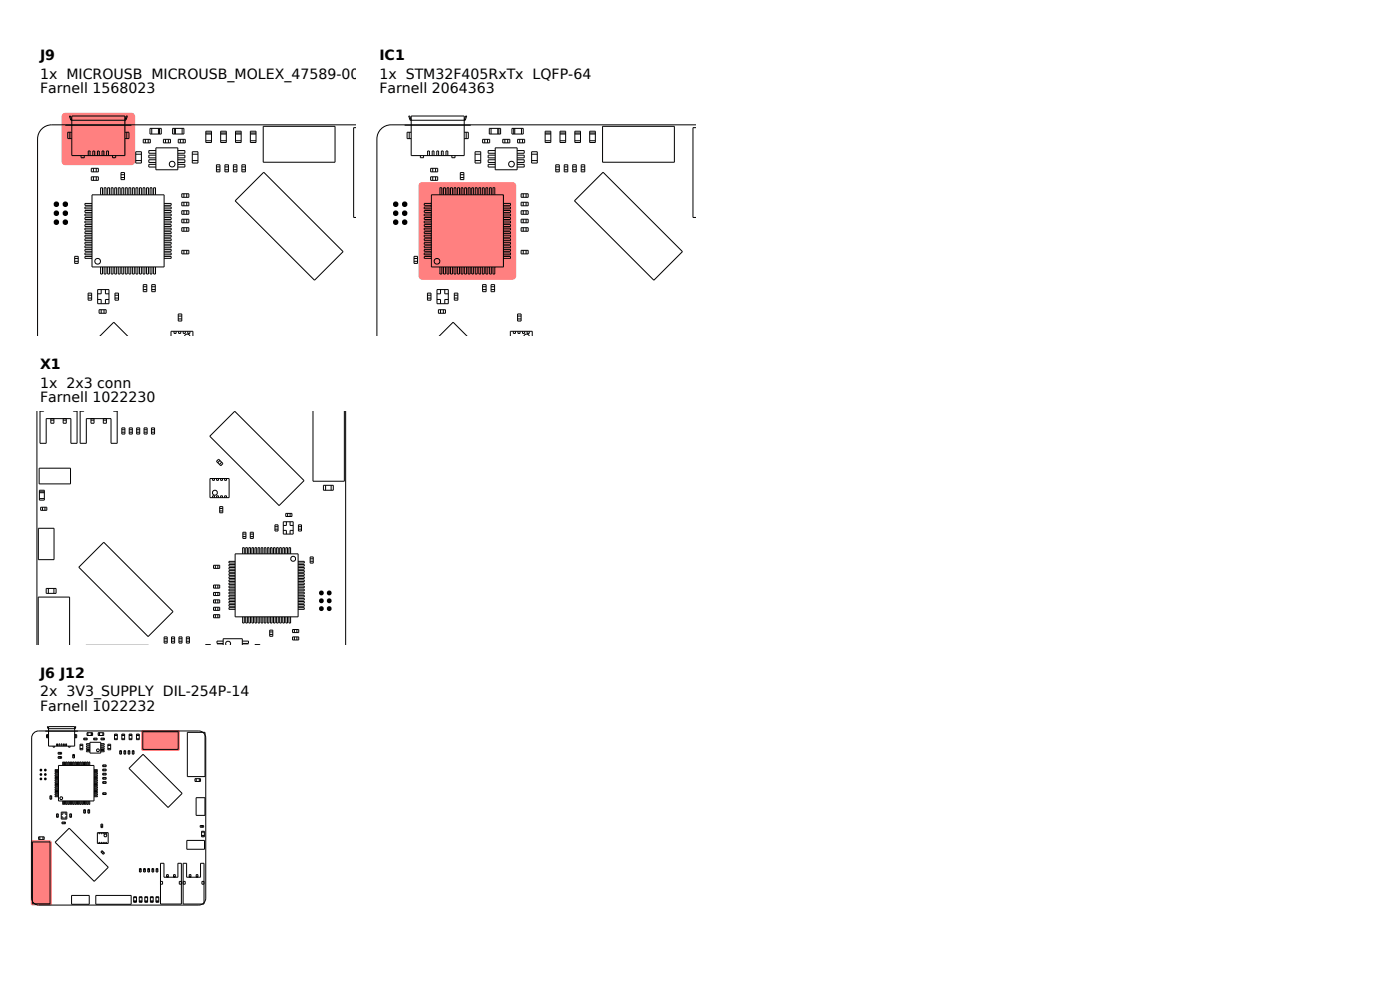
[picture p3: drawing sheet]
<svg xmlns="http://www.w3.org/2000/svg" width="297mm" height="210mm" viewBox="0 0 297 210" stroke-linecap="round" stroke-linejoin="round" font-family="sans-serif">
<defs><g id="words">
<g font-size="3">
<text x="8.5" y="12.7">J9</text>
<text x="8.5" y="16.7">1x MICROUSB MICROUSB_MOLEX_47589-00011x STM32F405RxTx LQFP-64</text>
<text x="80.5" y="12.7">IC1</text>
<text x="8.5" y="19.7">Farnell 1568023</text>
<text x="80.5" y="19.7">Farnell 2064363</text>
<text x="8.5" y="78.2">X1</text>
<text x="8.5" y="82.2">1x 2x3 conn</text>
<text x="8.5" y="85.2">Farnell 1022230</text>
<text x="8.5" y="143.7">J6 J12</text>
<text x="8.5" y="147.7">2x 3V3_SUPPLY DIL-254P-14</text>
<text x="8.5" y="150.7">Farnell 1022232</text>
</g>
</g></defs>
<path d="M13.3 24.2l.5-.3h14.1a.75 .75 0 0 1 .8 .8v9.6a.75 .75 0 0 1-.8 .7h-14.1a.75 .75 0 0 1-.7-.7v-9.6z" fill="#ff8080"/>
<g fill="none" stroke="#000" stroke-width=".21">
<path d="M13.9 26.6h14M14.8 28.1v1.3M15.2 28.1h-.8v1.3h.8M15.2 24.6h11.3v8.4h-11.3zM15.2 25.5l-.3-.9h-.2l.3 .9h11.7l.3-.9h-.2l-.3 .9M17.2 33v.5h.7v-.5M18.7 33v-1h.4v1M19.4 35.7h1.5v.8h-1.5zM19.4 37.5h1.5v.8h-1.5zM19.7 33v-1h.4v1M19.8 35.7v.8M19.8 37.5v.8"/>
<path d="M20.4 35.7v.8M20.4 37.5v.8M20.7 33v-1h.4v1M21.7 33v-1h.3v1M22.6 33v-1h.4v1M23.9 33v.5h.6v-.5M25.7 36.6h.7v1.5h-.7zM25.7 37.1h.7M25.7 37.7h.7M26.5 28.1h.9v1.3h-.9M26.9 28.1v1.3M28.8 32.2h1.2v2.4h-1.2z"/>
<path d="M28.8 34.1h1.2M28.8 32.7h1.2M30.4 29.6h1.5v.7h-1.5zM30.8 29.6v.7M31.4 29.6v.7M31.8 27.2h2.4v1.2h-2.4zM32.2 27.2v1.2M33.1 31.4h4.6v4.6h-4.6zM33.1 34.9h-1.5v.5h1.5M33.1 32.9h-1.5v.6h1.5M33.1 33.9h-1.5v.6h1.5M33.1 31.9h-1.5v.6h1.5"/>
<path d="M33.6 27.2v1.2M33.8 27.2v1.2M34.7 29.6h1.5v.7h-1.5zM35.1 29.6v.7M35.7 29.6v.7M36.6 27.2h2.4v1.2h-2.4zM37 27.2v1.2M37.2 27.2v1.2M37.7 34.9h1.5v.5h-1.5M37.7 32.9h1.5v.6h-1.5M37.7 31.9h1.5v.6h-1.5M37.7 33.9h1.5v.6h-1.5"/>
<path d="M37.8 29.6h1.5v.7h-1.5zM38.3 29.6v.7M38.6 27.2v1.2M38.9 29.6v.7M40.8 32.2h1.2v2.4h-1.2zM40.8 34.1h1.2M40.8 32.7h1.2M43.7 28.4h1.2M43.7 27.8h1.2v2.4h-1.2zM43.7 28.2h1.2M43.7 29.9h1.2M45.9 35h.8v1.5h-.8z"/>
<path d="M45.9 36h.8M45.9 35.4h.8M46.8 28.4h1.2M46.8 27.8h1.2v2.4h-1.2zM46.8 28.2h1.2M46.8 29.9h1.2M47.7 35h.8v1.5h-.8zM47.7 36h.8M47.7 35.4h.8M49.5 35h.8v1.5h-.8zM49.5 36h.8M49.5 35.4h.8"/>
<path d="M50 28.4h1.2M50 27.8h1.2v2.4h-1.2zM50 28.2h1.2M50 29.9h1.2M51.3 35h.8v1.5h-.8zM51.3 36h.8M51.3 35.4h.8M53.1 28.4h1.2M53.1 27.8h1.2v2.4h-1.2zM53.1 28.2h1.2M53.1 29.9h1.2M55.8 26.8h15.3v7.6h-15.3z"/>
<path d="M56 36.5l16.8 16.9-6.1 6-16.8-16.8zM75.5 26.5h-64.5a3 3 0 0 0-3 3v41.8M75.5 27.1h-.5v19h.5M15.8 54.4h.8v1.5h-.8zM15.8 54.8h.8M15.8 55.4h.8M19.5 46.2h-1.5v.4h1.5M19.5 41.3h15.3v15.3h-15.3zM19.5 43.2h-1.5v.4h1.5M19.5 43.9h-1.5v.4h1.5M19.5 44.7h-1.5v.4h1.5M19.5 45.4h-1.5v.4h1.5"/>
<path d="M19.5 46.9h-1.5v.4h1.5M19.5 47.7h-1.5v.4h1.5M19.5 48.4h-1.5v.4h1.5M19.5 49.2h-1.5v.4h1.5M19.5 49.9h-1.5v.4h1.5M19.5 50.7h-1.5v.4h1.5M19.5 51.4h-1.5v.4h1.5M19.5 52.2h-1.5v.4h1.5M19.5 52.9h-1.5v.4h1.5M19.5 53.7h-1.5v.4h1.5M19.5 54.4h-1.5v.4h1.5M21.3 41.3v-1.5h.4v1.5"/>
<path d="M21.3 56.6v1.5h.4v-1.5M22.1 56.6v1.5h.4v-1.5M22.1 41.3v-1.5h.4v1.5M22.8 56.6v1.5h.4v-1.5M22.8 41.3v-1.5h.4v1.5M23.6 56.6v1.5h.4v-1.5M23.6 41.3v-1.5h.4v1.5M24.3 56.6v1.5h.4v-1.5M24.3 41.3v-1.5h.4v1.5M25.1 56.6v1.5h.4v-1.5M25.1 41.3v-1.5h.4v1.5M25.8 56.6v1.5h.4v-1.5"/>
<path d="M25.8 41.3v-1.5h.4v1.5M26.6 56.6v1.5h.4v-1.5M26.6 41.3v-1.5h.4v1.5M27.3 56.6v1.5h.4v-1.5M27.3 41.3v-1.5h.4v1.5M28.1 56.6v1.5h.4v-1.5M28.1 41.3v-1.5h.4v1.5M28.8 56.6v1.5h.4v-1.5M28.8 41.3v-1.5h.4v1.5M29.6 41.3v-1.5h.4v1.5M29.6 56.6v1.5h.4v-1.5M30.3 56.6v1.5h.4v-1.5"/>
<path d="M30.3 41.3v-1.5h.4v1.5M31.1 56.6v1.5h.4v-1.5M31.1 41.3v-1.5h.4v1.5M31.8 56.6v1.5h.4v-1.5M31.8 41.3v-1.5h.4v1.5M32.6 56.6v1.5h.4v-1.5M32.6 41.3v-1.5h.4v1.5M34.8 46.2h1.5v.4h-1.5M34.8 43.2h1.5v.4h-1.5M34.8 43.9h1.5v.4h-1.5M34.8 44.7h1.5v.4h-1.5M34.8 45.4h1.5v.4h-1.5"/>
<path d="M34.8 46.9h1.5v.4h-1.5M34.8 47.7h1.5v.4h-1.5M34.8 48.4h1.5v.4h-1.5M34.8 49.2h1.5v.4h-1.5M34.8 49.9h1.5v.4h-1.5M34.8 50.7h1.5v.4h-1.5M34.8 51.4h1.5v.4h-1.5M34.8 52.2h1.5v.4h-1.5M34.8 52.9h1.5v.4h-1.5M34.8 53.7h1.5v.4h-1.5M34.8 54.4h1.5v.4h-1.5M38.6 48.3h1.5v.8h-1.5z"/>
<path d="M38.6 41.1h1.5v.8h-1.5zM38.6 42.9h1.5v.8h-1.5zM38.6 44.7h1.5v.8h-1.5zM38.6 46.5h1.5v.8h-1.5zM38.6 53.1h1.5v.8h-1.5zM39 41.1v.8M39 42.9v.8M39 44.7v.8M39 46.5v.8M39 48.3v.8M39 53.1v.8M39.6 41.1v.8"/>
<path d="M39.6 42.9v.8M39.6 44.7v.8M39.6 46.5v.8M39.6 48.3v.8M39.6 53.1v.8M18.7 62.2h.7v1.5h-.7zM18.7 63.2h.7M18.7 62.6h.7M20.7 63.5h.8v.9M20.7 61.4h2.4v3h-2.4zM21 65.7h1.5v.8h-1.5zM21.2 71.3l2.9-2.9 3 2.9"/>
<path d="M21.5 61.4v.9h-.8M21.5 65.7v.8M22.1 65.7v.8M22.4 61.4v.9h.7M23.1 63.5h-.7v.9M24.4 62.2h.7v1.5h-.7zM24.4 63.2h.7M24.4 62.6h.7M30.4 61.4h.7M30.4 60.4h.7v1.5h-.7zM30.4 60.8h.7M32.2 61.4h.7"/>
<path d="M32.2 60.4h.7v1.5h-.7zM32.2 60.8h.7M36.3 71.3v-1h4.6v1M36.9 70.3v.4h.5v-.4M37.8 66.6h.8v1.5h-.8zM37.8 67.7h.8M37.8 67.1h.8M37.9 70.3v.4h.4v-.4M38.9 70.3v.4h.4v-.4M39.2 71.3v-.1a.6 .6 0 0 1 .6-.3 .6 .6 0 0 1 .5 .4M39.8 70.3v.4h.5v-.4M7.8 87.2v49.6"/>
<path d="M8.3 99.3h6.7v3.4h-6.7zM8.5 87.2v6.8h1.3v-5.2h5.2v5.2h1.4v-6.8M9.3 87.2h-.8M10.8 88.8v1h.6v-1M10.8 89.1h.6M13.4 88.8v1h.7v-1M13.4 89.1h.7M15.6 87.2h.8M17 87.2v6.8h1.3v-5.2h5.3v5.2h1.3v-6.8M17.8 87.2h-.8M19.3 88.8v1h.7v-1M19.3 89.1h.7"/>
<path d="M21.9 88.8v1h.7v-1M21.9 89.1h.7M24.1 87.2h.8M25.8 90.8h.7v1.3h-.7zM25.8 91.7h.7M25.8 91.2h.7M27.4 90.8h.7v1.3h-.7zM27.4 91.7h.7M27.4 91.2h.7M29 90.8h.6v1.3h-.6zM29 91.7h.6M29 91.2h.6"/>
<path d="M30.6 90.8h.6v1.3h-.6zM30.6 91.7h.6M30.6 91.2h.6M32.1 90.8h.7v1.3h-.7zM32.1 91.7h.7M32.1 91.2h.7M44.5 92.5l5.3-5.3 14.7 14.8-5.3 5.3zM46.4 97.4l.9 .9-.5 .5-.9-.9zM46.7 97.7l-.5 .5M47 98.1l-.4 .4M66.4 87.2v14.9h6.7v-14.9M73.3 87.2v49.6"/>
<path d="M8.1 112.1h3.4v6.6h-3.4zM8.4 104h1v2.1h-1zM8.4 104.5h1M8.4 104.3h1M8.4 105.8h1M8.6 107.6h1.3v.7h-1.3zM9 107.6v.7M9.5 107.6v.7M22 115l14.7 14.7-5.3 5.3-14.7-14.7zM44.5 101.5h4.1v4.1h-4.1zM45.1 101.5v.4h.4v-.4M45.1 105.6v-.4h.4v.4"/>
<path d="M45.3 119.9h1.3v.7h-1.3zM45.7 119.9v.7M46 101.5v.4h.4v-.4M46 105.6v-.4h.4v.4M46.2 119.9v.7M46.6 107.5h.7v1.3h-.7zM46.6 107.9h.7M46.6 108.4h.7M46.8 105.6v-.4h.4v.4M46.8 101.5v.4h.4v-.4M47.7 105.6v-.4h.4v.4M47.7 101.5v.4h.4v-.4"/>
<path d="M49.9 119.1h-1.3v.3h1.3M49.9 119.7h-1.3v.4h1.3M49.9 117.5h13.3v13.4h-13.3zM51.5 117.5v-1.3h.3v1.3M51.5 113.3h.7M51.5 112.9h.7v1.3h-.7zM51.5 113.8h.7M52.1 117.5v-1.3h.4v1.3M52.8 117.5v-1.3h.3v1.3M53.1 112.9h.7v1.3h-.7zM53.1 113.3h.7M53.1 113.8h.7"/>
<path d="M53.4 117.5v-1.3h.4v1.3M54.1 117.5v-1.3h.4v1.3M54.8 117.5v-1.3h.3v1.3M55.4 117.5v-1.3h.4v1.3M56.1 117.5v-1.3h.3v1.3M56.7 117.5v-1.3h.4v1.3M57.4 117.5v-1.3h.3v1.3M58 117.5v-1.3h.4v1.3M58.3 111.3h.7v1.4h-.7zM58.3 111.7h.7M58.3 112.3h.7M58.7 117.5v-1.3h.3v1.3"/>
<path d="M59.3 117.5v-1.3h.4v1.3M60 117.5v-1.3h.3v1.3M60.1 112.5h.7v.8M60.1 110.7h2.1v2.6h-2.1zM60.6 108.9h1.3v.7h-1.3zM60.6 117.5v-1.3h.4v1.3M60.8 110.7v.8h-.7M61 108.9v.7M61.3 117.5v-1.3h.4v1.3M61.5 108.9v.7M61.5 110.7v.8h.7M62.2 112.5h-.7v.8"/>
<path d="M63.2 119.1h1.4v.3h-1.4M63.2 119.7h1.4v.4h-1.4M63.3 111.3h.7v1.4h-.7zM63.3 111.7h.7M63.3 112.3h.7M65.8 118.2h.7v1.3h-.7zM65.8 119.1h.7M65.8 118.5h.7M68.6 103h2.1v1h-2.1zM69.1 103v1M70.3 103v1M8.1 136.8v-10.1h6.7v10.1"/>
<path d="M9.8 124.8h2.1v1.1h-2.1zM10.3 124.8v1.1M11.4 124.8v1.1M34.8 135.1h.7v1.3h-.7zM34.8 135.5h.7M34.8 136h.7M36.4 135.1h.6v1.3h-.6zM36.4 135.5h.6M36.4 136h.6M38 135.1h.6v1.3h-.6zM38 135.5h.6M38 136h.6"/>
<path d="M39.5 135.1h.7v1.3h-.7zM39.5 135.5h.7M39.5 136h.7M43.6 136.8h1.1M45.3 124.1h1.3v.7h-1.3zM45.3 125.7h1.3v.6h-1.3zM45.3 127.3h1.3v.6h-1.3zM45.3 128.8h1.3v.7h-1.3zM45.3 130.4h1.3v.7h-1.3zM45.7 124.1v.7M45.7 125.7v.6M45.7 127.3v.6"/>
<path d="M45.7 128.8v.7M45.7 130.4v.7M46.2 124.1v.7M46.2 125.7v.6M46.2 127.3v.6M46.2 128.8v.7M46.2 130.4v.7M47.3 136.8v-1.3h4.1v1.3M47.3 136h-1.3v.5h1.3M48 136.8v-.6l.2-.1 .6 .1v.6M49.9 126.3h-1.3v.3h1.3M49.9 120.4h-1.3v.4h1.3"/>
<path d="M49.9 121.1h-1.3v.3h1.3M49.9 121.7h-1.3v.4h1.3M49.9 122.4h-1.3v.3h1.3M49.9 123h-1.3v.4h1.3M49.9 123.7h-1.3v.3h1.3M49.9 124.3h-1.3v.4h1.3M49.9 125h-1.3v.3h1.3M49.9 125.6h-1.3v.4h1.3M49.9 127h-1.3v.3h1.3M49.9 127.6h-1.3v.4h1.3M49.9 128.3h-1.3v.3h1.3M49.9 128.9h-1.3v.4h1.3"/>
<path d="M51.4 136h1.3v.5h-1.3M51.5 130.9v1.3h.3v-1.3M52.1 130.9v1.3h.4v-1.3M52.8 130.9v1.3h.3v-1.3M53.4 130.9v1.3h.4v-1.3M54.1 136.8h1M54.1 130.9v1.3h.4v-1.3M54.8 130.9v1.3h.3v-1.3M55.4 130.9v1.3h.4v-1.3M56.1 130.9v1.3h.3v-1.3M56.7 130.9v1.3h.4v-1.3M57.2 133.7h.7v1.3h-.7z"/>
<path d="M57.2 134.6h.7M57.2 134.1h.7M57.4 130.9v1.3h.3v-1.3M58 130.9v1.3h.4v-1.3M58.7 130.9v1.3h.3v-1.3M59.3 130.9v1.3h.4v-1.3M60 130.9v1.3h.3v-1.3M60.6 130.9v1.3h.4v-1.3M61.3 130.9v1.3h.4v-1.3M62.1 135.1h1.3v.7h-1.3zM62.1 133.5h1.3v.7h-1.3zM62.5 133.5v.7"/>
<path d="M62.5 135.1v.7M63 133.5v.7M63 135.1v.7M63.2 126.3h1.4v.3h-1.4M63.2 120.4h1.4v.4h-1.4M63.2 121.1h1.4v.3h-1.4M63.2 121.7h1.4v.4h-1.4M63.2 122.4h1.4v.3h-1.4M63.2 123h1.4v.4h-1.4M63.2 123.7h1.4v.3h-1.4M63.2 124.3h1.4v.4h-1.4M63.2 125h1.4v.3h-1.4"/>
<path d="M63.2 125.6h1.4v.4h-1.4M63.2 127h1.4v.3h-1.4M63.2 127.6h1.4v.4h-1.4M63.2 128.3h1.4v.3h-1.4M63.2 128.9h1.4v.4h-1.4"/>
<circle cx="36.5" cy="34.8" r=".6"/>
<circle cx="20.7" cy="55.4" r=".6"/>
<circle cx="45.6" cy="104.5" r=".53"/>
<circle cx="62.2" cy="118.5" r=".53"/>
</g>
<g fill="#000">
<circle cx="12" cy="47.1" r=".59"/>
<circle cx="12" cy="43.3" r=".59"/>
<circle cx="12" cy="45.2" r=".6"/>
<circle cx="13.9" cy="47.1" r=".59"/>
<circle cx="13.9" cy="43.3" r=".59"/>
<circle cx="13.9" cy="45.2" r=".6"/>
<circle cx="68.2" cy="129.1" r=".52"/>
<circle cx="68.2" cy="127.5" r=".52"/>
<circle cx="68.2" cy="125.8" r=".52"/>
<circle cx="69.8" cy="129.1" r=".52"/>
<circle cx="69.8" cy="127.5" r=".52"/>
<circle cx="69.8" cy="125.8" r=".52"/>
</g>
<g fill="#ff8080">
<path d="M6.7 178.3h3.9l.3 .2 .1 13.2-.2 .3-3.9 .1-.3-.2-.1-13.3z"/>
<path d="M30 155.1l.3-.2h7.7l.2 .4-.1 3.8-.3 .2h-7.7l-.1-.3z"/>
</g>
<g fill="none" stroke="#000" stroke-width=".21">
<path d="M7 155.7l.7-.6h.5h34a1.48 1.48 0 0 1 1.5 1.5v33.9a1.48 1.48 0 0 1-1.5 1.5h-34a1.48 1.48 0 0 1-1.5-1.5v-33.9zM10.1 155.8v.7M10.3 155.8h-.4v.7h.4M10.3 154.2h5.5v4.1h-5.5zM10.3 154.6l-.3-.4 .2 .4h5.8l.1-.4-.3 .4M11.3 158.3v.2h.3v-.2M12 158.3v-.5h.2v.5M12.3 159.6h.8v.4h-.8zM12.5 158.3v-.5h.2v.5M12.6 159.6v.4M12.8 159.6v.4M13 158.3v-.5h.2v.5"/>
<path d="M13.5 158.3v-.5h.1v.5M13.9 158.3v-.5h.2v.5M14.5 158.3v.2h.4v-.2M15.8 155.8h.5v.7h-.5M16 155.8v.7M17 157.9h.6v1.2h-.6zM17 158.8h.6M17 158.1h.6M17.8 156.6h.7v.4h-.7zM18 156.6v.4M18.3 156.6v.4M18.5 155.4h1.1v.6h-1.1z"/>
<path d="M18.6 155.4v.6M19.1 157.5h2.3v2.3h-2.3zM19.1 159.2h-.8v.3h.8M19.1 158.7h-.8v.3h.8M19.1 158.2h-.8v.3h.8M19.1 157.8h-.8v.2h.8M19.3 155.4v.6M19.5 155.4v.6M19.9 156.6h.7v.4h-.7zM20.1 156.6v.4M20.4 156.6v.4M20.6 159h.4v.4h-.4z"/>
<path d="M20.8 155.4h1.2v.6h-1.2zM21 155.4v.6M21.1 155.4v.6M21.4 159.2h.7v.3h-.7M21.4 157.8h.7v.2h-.7M21.4 158.2h.7v.3h-.7M21.4 158.7h.7v.3h-.7M21.4 156.6h.8v.4h-.8zM21.6 156.6v.4M21.8 155.4v.6M21.9 156.6v.4M22.9 157.9h.6v1.2h-.6z"/>
<path d="M22.9 158.8h.6M22.9 158.1h.6M24.3 156h.6M24.3 155.7h.6v1.2h-.6zM24.3 155.9h.6M24.3 156.7h.6M25.4 159.2h.4v.8h-.4zM25.4 159.8h.4M25.4 159.5h.4M25.9 156h.5M25.9 155.7h.5v1.2h-.5zM25.9 155.9h.5"/>
<path d="M25.9 156.7h.5M26.3 159.2h.4v.8h-.4zM26.3 159.8h.4M26.3 159.5h.4M27.2 159.2h.3v.8h-.3zM27.2 159.8h.3M27.2 159.5h.3M27.4 156h.6M27.4 155.7h.6v1.2h-.6zM27.4 155.9h.6M27.4 156.7h.6M28.1 159.2h.3v.8h-.3z"/>
<path d="M28.1 159.8h.3M28.1 159.5h.3M29 156h.5M29 155.7h.5v1.2h-.5zM29 155.9h.5M29 156.7h.5M30.3 155.2h7.5v3.8h-7.5zM39.7 155.4h3.8v9.4h-3.8zM6.9 178.6h3.7v13.1h-3.7zM8.2 177.5h1.2v.6h-1.2zM8.5 177.5v.6M9.1 177.5v.6"/>
<path d="M10.6 168.8h.4v.8h-.4zM10.6 169h.4M10.6 169.3h.4M11.7 178.7l3-3 8.3 8.3-3 3zM12 172.7h.4v.7h-.4zM12 173.2h.4M12 172.9h.4M12.3 160.5h.8v.4h-.8zM12.4 164.8h-.7v.2h.7M12.4 162.4h7.5v7.5h-7.5zM12.4 163.3h-.7v.2h.7M12.4 163.7h-.7v.2h.7"/>
<path d="M12.4 164h-.7v.2h.7M12.4 164.4h-.7v.2h.7M12.4 165.1h-.7v.2h.7M12.4 165.5h-.7v.2h.7M12.4 165.9h-.7v.2h.7M12.4 166.2h-.7v.2h.7M12.4 166.6h-.7v.2h.7M12.4 167h-.7v.2h.7M12.4 167.3h-.7v.2h.7M12.4 167.7h-.7v.2h.7M12.4 168.1h-.7v.2h.7M12.4 168.5h-.7v.2h.7"/>
<path d="M12.4 168.8h-.7v.2h.7M12.6 160.5v.4M12.8 169.1h.4v.4h-.4zM12.8 160.5v.4M13 173.3h.4v.5M13 172.3h1.2v1.5h-1.2zM13.1 174.4h.8v.4h-.8zM13.3 162.4v-.8h.2v.8M13.3 169.9v.8h.2v-.8M13.4 172.3v.4h-.4M13.4 174.4v.4M13.7 174.4v.4"/>
<path d="M13.7 169.9v.8h.2v-.8M13.7 162.4v-.8h.2v.8M13.8 172.3v.4h.4M14 169.9v.8h.2v-.8M14 162.4v-.8h.2v.8M14.2 173.3h-.4v.5M14.4 169.9v.8h.2v-.8M14.4 162.4v-.8h.2v.8M14.8 162.4v-.8h.2v.8M14.8 169.9v.8h.2v-.8M14.8 172.7h.4v.7h-.4zM14.8 173.2h.4"/>
<path d="M14.8 172.9h.4M15.2 162.4v-.8h.1v.8M15.2 169.9v.8h.1v-.8M15.4 160.1h.4v.7h-.4zM15.4 160.3h.4M15.4 160.6h.4M15.5 169.9v.8h.2v-.8M15.5 162.4v-.8h.2v.8M15.9 162.4v-.8h.2v.8M15.9 169.9v.8h.2v-.8M16.3 162.4v-.8h.2v.8M16.3 169.9v.8h.2v-.8"/>
<path d="M16.6 169.9v.8h.2v-.8M16.6 162.4v-.8h.2v.8M17 162.4v-.8h.2v.8M17 169.9v.8h.2v-.8M17.4 162.4v-.8h.2v.8M17.4 169.9v.8h.2v-.8M17.7 169.9v.8h.2v-.8M17.7 162.4v-.8h.2v.8M17.8 172.3h.3M17.8 171.8h.3v.7h-.3zM17.8 172h.3M18.1 162.4v-.8h.2v.8"/>
<path d="M18.1 169.9v.8h.2v-.8M18.5 169.9v.8h.2v-.8M18.5 162.4v-.8h.2v.8M18.6 172.3h.4M18.6 171.8h.4v.7h-.4zM18.6 172h.4M18.8 169.9v.8h.2v-.8M18.8 162.4v-.8h.2v.8M19.9 164.8h.8v.2h-.8M19.9 163.3h.8v.2h-.8M19.9 163.7h.8v.2h-.8M19.9 164h.8v.2h-.8"/>
<path d="M19.9 164.4h.8v.2h-.8M19.9 165.1h.8v.2h-.8M19.9 165.5h.8v.2h-.8M19.9 165.9h.8v.2h-.8M19.9 166.2h.8v.2h-.8M19.9 166.6h.8v.2h-.8M19.9 167h.8v.2h-.8M19.9 167.3h.8v.2h-.8M19.9 167.7h.8v.2h-.8M19.9 168.1h.8v.2h-.8M19.9 168.5h.8v.2h-.8M19.9 168.8h.8v.2h-.8"/>
<path d="M20.7 176.6h2.3v2.3h-2.3zM21 176.6v.3h.2v-.3M21 178.9v-.2h.2v.2M21.4 174.8h.4v.8h-.4zM21.4 175.4h.4M21.4 175.1h.4M21.5 176.6v.3h.2v-.3M21.5 178.9v-.2h.2v.2M21.8 165.8h.7v.4h-.7zM21.8 162.3h.7v.3h-.7zM21.8 163.2h.7v.3h-.7zM21.8 164h.7v.4h-.7z"/>
<path d="M21.8 164.9h.7v.4h-.7zM21.8 168.2h.7v.4h-.7zM21.9 176.6v.3h.3v-.3M21.9 178.9v-.2h.3v.2M22 162.3v.3M22 163.2v.3M22 164v.4M22 164.9v.4M22 165.8v.4M22 168.2v.4M22.1 177h.5v.4h-.5zM22.3 162.3v.3"/>
<path d="M22.3 163.2v.3M22.3 164v.4M22.3 164.9v.4M22.3 165.8v.4M22.3 168.2v.4M22.4 176.6v.3h.2v-.3M22.4 178.9v-.2h.2v.2M30.4 160l8.2 8.3-2.9 3-8.3-8.3zM39.6 178.3h3.8v1.9h-3.8zM41.4 165.2h1.1v.6h-1.1zM41.6 169.2h1.9v3.8h-1.9zM41.6 165.2v.6"/>
<path d="M42.3 165.2v.6M42.5 175.1h.7v.4h-.7zM42.7 175.1v.4M42.8 176.3h.6v1.2h-.6zM42.8 177.2h.6M42.8 177.3h.6M42.8 176.5h.6M43 175.1v.4M15.2 190h3.7v1.8h-3.7zM20.3 190h7.5v1.8h-7.5zM21.7 180.5l.5 .5-.3 .2-.5-.5zM21.8 180.6l-.2 .3"/>
<path d="M22 180.8l-.2 .3M28.4 190.2h.6v1.2h-.6zM28.4 191.1h.6M28.4 191.2h.6M28.4 190.4h.6M29.5 190.2h.6v1.2h-.6zM29.5 191.1h.6M29.5 191.2h.6M29.5 190.4h.6M29.6 184.3h.4v.7h-.4zM29.6 184.5h.4M29.6 184.8h.4"/>
<path d="M30.5 184.3h.3v.7h-.3zM30.5 184.5h.3M30.5 184.8h.3M30.7 190.2h.6v1.2h-.6zM30.7 191.1h.6M30.7 191.2h.6M30.7 190.4h.6M31.4 184.3h.3v.7h-.3zM31.4 184.5h.3M31.4 184.8h.3M31.9 190.2h.6v1.2h-.6zM31.9 191.1h.6"/>
<path d="M31.9 191.2h.6M31.9 190.4h.6M32.2 184.3h.4v.7h-.4zM32.2 184.5h.4M32.2 184.8h.4M33.1 190.2h.6v1.2h-.6zM33.1 191.1h.6M33.1 191.2h.6M33.1 190.4h.6M33.1 184.3h.4v.7h-.4zM33.1 184.5h.4M33.1 184.8h.4"/>
<path d="M34.1 183.1h.7v3h2.9v-3h.8v8.7h-4.4zM34.1 187h.4v.6h-.4M35.3 186.1v-.6h.4v.6M35.3 185.9h.4M36.8 186.1v-.6h.4v.6M36.8 185.9h.4M38.5 187h-.5v.6h.5M38.9 183.1h.7v3h2.9v-3h.8v8.7h-4.4zM38.9 187h.4v.6h-.4M40.1 186.1v-.6h.4v.6M40.1 185.9h.4M41.6 186.1v-.6h.4v.6"/>
<path d="M41.6 185.9h.4M43.3 187h-.5v.6h.5"/>
</g>
<path d="M8.5 163.2h.4v.4h-.4zM8.5 164.1h.4v.4h-.4zM8.5 165h.4v.4h-.4zM9.4 163.2h.4v.4h-.4zM9.4 164.1h.4v.4h-.4zM9.4 165h.4v.4h-.4z" fill="#000"/>
<path d="M89 38.9l.6-.3h19.2a.75 .75 0 0 1 .7 .8v19.2a.75 .75 0 0 1-.7 .7h-19.2a.75 .75 0 0 1-.8-.7v-19.2z" fill="#ff8080"/>
<g fill="none" stroke="#000" stroke-width=".21">
<path d="M85.9 26.6h14M86.8 28.1v1.3M87.2 28.1h-.8v1.3h.8M87.2 24.6h11.3v8.4h-11.3zM87.2 25.5l-.3-.9h-.2l.3 .9h11.7l.3-.9h-.2l-.3 .9M89.2 33v.5h.7v-.5M90.7 33v-1h.4v1M91.4 35.7h1.5v.8h-1.5zM91.4 37.5h1.5v.8h-1.5zM91.7 33v-1h.4v1M91.8 35.7v.8M91.8 37.5v.8"/>
<path d="M92.4 35.7v.8M92.4 37.5v.8M92.7 33v-1h.4v1M93.6 33v-1h.4v1M94.6 33v-1h.4v1M95.9 33v.5h.6v-.5M97.7 36.6h.7v1.5h-.7zM97.7 37.1h.7M97.7 37.7h.7M98.5 28.1h.9v1.3h-.9M98.9 28.1v1.3M100.8 32.2h1.2v2.4h-1.2z"/>
<path d="M100.8 34.1h1.2M100.8 32.7h1.2M102.4 29.6h1.5v.7h-1.5zM102.8 29.6v.7M103.4 29.6v.7M103.8 27.2h2.4v1.2h-2.4zM104.2 27.2v1.2M105.1 31.4h4.6v4.6h-4.6zM105.1 34.9h-1.5v.5h1.5M105.1 32.9h-1.5v.6h1.5M105.1 33.9h-1.5v.6h1.5M105.1 31.9h-1.5v.6h1.5"/>
<path d="M105.6 27.2v1.2M105.8 27.2v1.2M106.7 29.6h1.5v.7h-1.5zM107.1 29.6v.7M107.7 29.6v.7M108.6 27.2h2.4v1.2h-2.4zM109 27.2v1.2M109.2 27.2v1.2M109.7 34.9h1.5v.5h-1.5M109.7 32.9h1.5v.6h-1.5M109.7 31.9h1.5v.6h-1.5M109.7 33.9h1.5v.6h-1.5"/>
<path d="M109.8 29.6h1.5v.7h-1.5zM110.3 29.6v.7M110.6 27.2v1.2M110.9 29.6v.7M112.8 32.2h1.2v2.4h-1.2zM112.8 34.1h1.2M112.8 32.7h1.2M115.7 28.4h1.2M115.7 27.8h1.2v2.4h-1.2zM115.7 28.2h1.2M115.7 29.9h1.2M117.9 35h.8v1.5h-.8z"/>
<path d="M117.9 36h.8M117.9 35.4h.8M118.8 28.4h1.2M118.8 27.8h1.2v2.4h-1.2zM118.8 28.2h1.2M118.8 29.9h1.2M119.7 35h.8v1.5h-.8zM119.7 36h.8M119.7 35.4h.8M121.5 35h.8v1.5h-.8zM121.5 36h.8M121.5 35.4h.8"/>
<path d="M122 28.4h1.2M122 27.8h1.2v2.4h-1.2zM122 28.2h1.2M122 29.9h1.2M123.3 35h.8v1.5h-.8zM123.3 36h.8M123.3 35.4h.8M125.1 28.4h1.2M125.1 27.8h1.2v2.4h-1.2zM125.1 28.2h1.2M125.1 29.9h1.2M127.8 26.8h15.3v7.6h-15.3z"/>
<path d="M128 36.5l16.8 16.9-6.1 6-16.8-16.8zM147.5 26.5h-64.5a3 3 0 0 0-3 3v41.8M147.5 27.1h-.5v19h.5M87.8 54.4h.8v1.5h-.8zM87.8 54.8h.8M87.8 55.4h.8M91.5 46.2h-1.5v.4h1.5M91.5 41.3h15.3v15.3h-15.3zM91.5 43.2h-1.5v.4h1.5M91.5 43.9h-1.5v.4h1.5M91.5 44.7h-1.5v.4h1.5M91.5 45.4h-1.5v.4h1.5"/>
<path d="M91.5 46.9h-1.5v.4h1.5M91.5 47.7h-1.5v.4h1.5M91.5 48.4h-1.5v.4h1.5M91.5 49.2h-1.5v.4h1.5M91.5 49.9h-1.5v.4h1.5M91.5 50.7h-1.5v.4h1.5M91.5 51.4h-1.5v.4h1.5M91.5 52.2h-1.5v.4h1.5M91.5 52.9h-1.5v.4h1.5M91.5 53.7h-1.5v.4h1.5M91.5 54.4h-1.5v.4h1.5M93.3 41.3v-1.5h.4v1.5"/>
<path d="M93.3 56.6v1.5h.4v-1.5M94.1 56.6v1.5h.4v-1.5M94.1 41.3v-1.5h.4v1.5M94.8 56.6v1.5h.4v-1.5M94.8 41.3v-1.5h.4v1.5M95.6 56.6v1.5h.4v-1.5M95.6 41.3v-1.5h.4v1.5M96.3 56.6v1.5h.4v-1.5M96.3 41.3v-1.5h.4v1.5M97.1 56.6v1.5h.4v-1.5M97.1 41.3v-1.5h.4v1.5M97.8 56.6v1.5h.4v-1.5"/>
<path d="M97.8 41.3v-1.5h.4v1.5M98.6 56.6v1.5h.4v-1.5M98.6 41.3v-1.5h.4v1.5M99.3 41.3v-1.5h.4v1.5M99.3 56.6v1.5h.4v-1.5M100.1 56.6v1.5h.4v-1.5M100.1 41.3v-1.5h.4v1.5M100.8 56.6v1.5h.4v-1.5M100.8 41.3v-1.5h.4v1.5M101.6 41.3v-1.5h.4v1.5M101.6 56.6v1.5h.4v-1.5M102.3 56.6v1.5h.4v-1.5"/>
<path d="M102.3 41.3v-1.5h.4v1.5M103.1 56.6v1.5h.4v-1.5M103.1 41.3v-1.5h.4v1.5M103.8 56.6v1.5h.4v-1.5M103.8 41.3v-1.5h.4v1.5M104.6 56.6v1.5h.4v-1.5M104.6 41.3v-1.5h.4v1.5M106.8 46.2h1.5v.4h-1.5M106.8 43.2h1.5v.4h-1.5M106.8 43.9h1.5v.4h-1.5M106.8 44.7h1.5v.4h-1.5M106.8 45.4h1.5v.4h-1.5"/>
<path d="M106.8 46.9h1.5v.4h-1.5M106.8 47.7h1.5v.4h-1.5M106.8 48.4h1.5v.4h-1.5M106.8 49.2h1.5v.4h-1.5M106.8 49.9h1.5v.4h-1.5M106.8 50.7h1.5v.4h-1.5M106.8 51.4h1.5v.4h-1.5M106.8 52.2h1.5v.4h-1.5M106.8 52.9h1.5v.4h-1.5M106.8 53.7h1.5v.4h-1.5M106.8 54.4h1.5v.4h-1.5M110.6 48.3h1.5v.8h-1.5z"/>
<path d="M110.6 41.1h1.5v.8h-1.5zM110.6 42.9h1.5v.8h-1.5zM110.6 44.7h1.5v.8h-1.5zM110.6 46.5h1.5v.8h-1.5zM110.6 53.1h1.5v.8h-1.5zM111 41.1v.8M111 42.9v.8M111 44.7v.8M111 46.5v.8M111 48.3v.8M111 53.1v.8M111.6 41.1v.8"/>
<path d="M111.6 42.9v.8M111.6 44.7v.8M111.6 46.5v.8M111.6 48.3v.8M111.6 53.1v.8M90.7 62.2h.7v1.5h-.7zM90.7 63.2h.7M90.7 62.6h.7M92.7 63.5h.8v.9M92.7 61.4h2.4v3h-2.4zM93 65.7h1.5v.8h-1.5zM93.2 71.3l2.9-2.9 3 2.9"/>
<path d="M93.5 61.4v.9h-.8M93.5 65.7v.8M94.1 65.7v.8M94.4 61.4v.9h.7M95.1 63.5h-.7v.9M96.4 62.2h.7v1.5h-.7zM96.4 63.2h.7M96.4 62.6h.7M102.4 61.4h.7M102.4 60.4h.7v1.5h-.7zM102.4 60.8h.7M104.2 61.4h.7"/>
<path d="M104.2 60.4h.7v1.5h-.7zM104.2 60.8h.7M108.3 71.3v-1h4.6v1M108.9 70.3v.4h.5v-.4M109.8 66.6h.8v1.5h-.8zM109.8 67.7h.8M109.8 67.1h.8M109.9 70.3v.4h.4v-.4M110.9 70.3v.4h.4v-.4M111.2 71.3v-.1a.6 .6 0 0 1 .6-.3 .6 .6 0 0 1 .5 .4M111.8 70.3v.4h.5v-.4"/>
<circle cx="108.5" cy="34.8" r=".6"/>
<circle cx="92.7" cy="55.4" r=".6"/>
</g>
<g fill="#000">
<circle cx="84" cy="43.3" r=".59"/>
<circle cx="84" cy="47.1" r=".59"/>
<circle cx="84" cy="45.2" r=".6"/>
<circle cx="85.9" cy="43.3" r=".59"/>
<circle cx="85.9" cy="47.1" r=".59"/>
<circle cx="85.9" cy="45.2" r=".6"/>
</g>
<use href="#words"/>
</svg>
